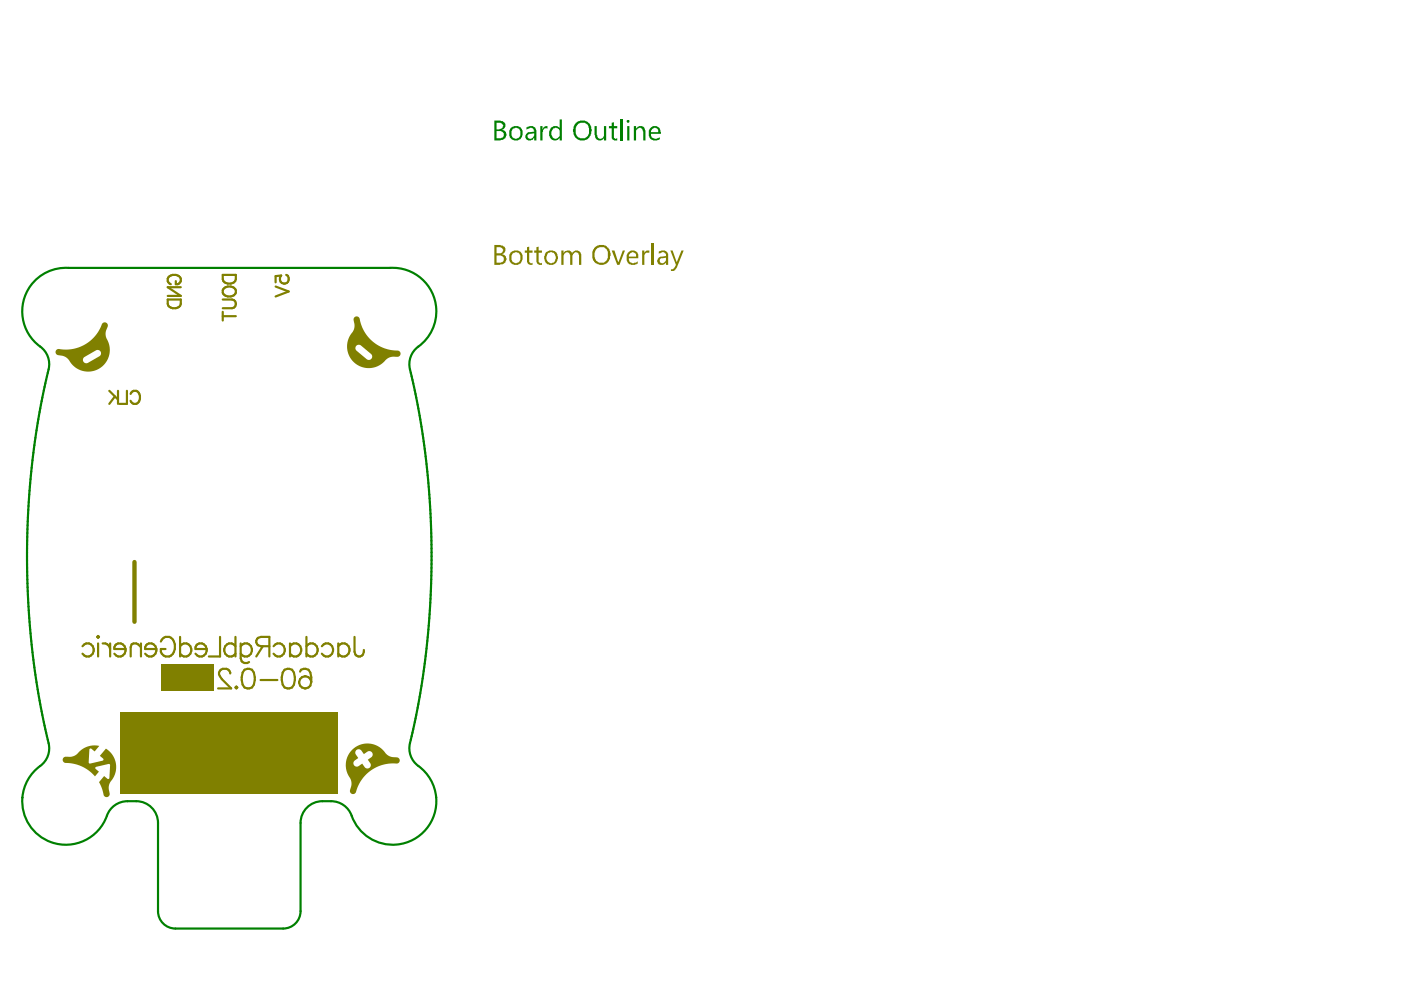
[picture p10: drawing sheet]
<svg xmlns="http://www.w3.org/2000/svg" width="297mm" height="210mm" viewBox="0 0 297 210" stroke-linecap="round" stroke-linejoin="round" font-family="sans-serif">
<path d="M14.5 56.8h68.2M10.3 78.3l-2 9.8-1.4 9.5-.9 10.5-.3 9.8a168.2 168.2 0 0 0 4.6 39.7M86.9 78.3l2.1 9.8 1.3 9.5 .9 10.5 .3 9.8-.3 9.9-.9 10.5-1.3 9.5-2.1 9.8M4.7 169.1h.1M27 169.9h1.9M33.5 174.5v18.7M63.7 174.5v18.7M68.3 169.9h1.9M92.5 169h.1M37.2 196.9h22.8" fill="none" stroke="#008000" stroke-width=".46"/>
<g fill="#008000">
<path d="M114.6 26.7h.4v.7l.1-.1a.41 .41 0 0 1 .5-.4v-.2h.5v.6a.57 .57 0 0 0-.7 0 .57 .57 0 0 0-.3 .6l-.1 .1v1.8h-.4z"/>
<path d="M126.1 26.7h.4v1.9l.1 .1a.66 .66 0 0 0 .6 .7 .66 .66 0 0 0 .7-.4l.1-.2v-2.1h.5v3.1h-.5v-.5a1.01 1.01 0 0 1-1.1 .5 1.01 1.01 0 0 1-.7-1.1l-.1-.1z"/>
<path d="M129.7 26l.5-.1v.8h.7v.5h-.7v1.6a.47 .47 0 0 0 .2 .5 .47 .47 0 0 0 .5 0v.5a.87 .87 0 0 1-1.2-.8v-1.8h-.6v-.5h.6z"/>
<path d="M131.5 25.3h.4v4.5h-.4z"/>
<path d="M134.4 26.7h.5v.6a1.06 1.06 0 0 1 1.2-.5 1.06 1.06 0 0 1 .8 1.1v1.9h-.5v-1.9l-.1-.1a.63 .63 0 0 0-.5-.6 .63 .63 0 0 0-.7 .2l-.2 .3v2.1h-.5z"/>
<path d="M105.3 26v1.4l.7-.1a.63 .63 0 0 0 .6-.4 .63 .63 0 0 0-.3-.8zM105.3 27.8v1.5h.7a.78 .78 0 0 0 .8-.8 .78 .78 0 0 0-.9-.7zM104.8 25.6h1.3a1.19 1.19 0 0 1 1.1 1.3l-.7 .7a1.06 1.06 0 0 1 .8 .7 1.06 1.06 0 0 1-.4 1.1l-.8 .4h-1.3z"/>
<path d="M108.7 27.3a1.59 1.59 0 0 0 .2 2 1.08 1.08 0 0 0 1.3-.3 1.08 1.08 0 0 0 0-1.3l-.1-.4a1.17 1.17 0 0 0-1.4 0zM108.2 27.2l.1-.1a1.5 1.5 0 0 1 2.5 .8v.1a1.45 1.45 0 0 1-.8 1.7 1.45 1.45 0 0 1-1.8-.5 2.23 2.23 0 0 1 0-2z"/>
<path d="M111.9 28.6a.66 .66 0 0 0 .5 .8 .66 .66 0 0 0 .7-.6l.2-.5-1.1 .1zM111.6 27h.1a1.22 1.22 0 0 1 2 .7v2.1h-.4v-.5a1.1 1.1 0 0 1-1.9-.1 .97 .97 0 0 1 .9-1.2l1-.1a.75 .75 0 0 0-.5-.7 .75 .75 0 0 0-.8 .1l-.4 .1z"/>
<path d="M116.8 27.1a1.28 1.28 0 0 1 1.9 .1v-1.9h.4v4.5h-.4v-.6a1.19 1.19 0 0 1-1.4 .6 1.19 1.19 0 0 1-.9-1.3v-.6zM117.1 27.4a1.2 1.2 0 0 0-.2 1.3 1.2 1.2 0 0 0 1.1 .7 1.29 1.29 0 0 0 .3-2.1 .74 .74 0 0 0-1.2 .1z"/>
<path d="M122.5 26.3a2.36 2.36 0 0 0-.1 2.7l.3 .1a1.38 1.38 0 0 0 2.1-.6 2.63 2.63 0 0 0-.3-2.1 1.77 1.77 0 0 0-2-.1zM122.1 26a2.13 2.13 0 0 1 3 .4 2.34 2.34 0 0 1-.9 3.3 1.84 1.84 0 0 1-2.6-1.4 2.54 2.54 0 0 1 .5-2.3z"/>
<path d="M132.8 25.7a.3 .3 0 0 1 .6 0 .3 .3 0 0 1-.6 0zM133 26.7h.4v3.1h-.4z"/>
<path d="M138.3 27.3l-.3 .4v.3h1.6v-.1a.75 .75 0 0 0-.5-.7 .75 .75 0 0 0-.8 .1zM137.8 27.2a1.34 1.34 0 0 1 1.5-.4 1.34 1.34 0 0 1 .8 1.3v.3h-2.1a.98 .98 0 0 0 .6 1 .98 .98 0 0 0 1.1-.2l.2-.1v.4a1.55 1.55 0 0 1-2.2-.4l-.1-1.4z"/>
</g>
<path d="M14.5 56.8a9.3 9.3 0 0 0-9.4 6.4 9.3 9.3 0 0 0 4 10.7 4.6 4.6 0 0 1 1.2 4.4M82.7 56.8a9.3 9.3 0 0 1 9.4 6.4 9.3 9.3 0 0 1-3.9 10.7 4.6 4.6 0 0 0-1.3 4.4M10.3 157.6a4.9 4.9 0 0 1-2.5 5.4 9.3 9.3 0 0 0 1.3 14.8 9.3 9.3 0 0 0 13.9-5.5 4.6 4.6 0 0 1 4-2.4M86.9 157.6a4.9 4.9 0 0 0 2.5 5.4 9.3 9.3 0 0 1-1.3 14.8 9.3 9.3 0 0 1-13.8-5.5 4.6 4.6 0 0 0-4.1-2.4M28.9 169.9a4.6 4.6 0 0 1 4.6 4.6M68.3 169.9a4.6 4.6 0 0 0-4.6 4.6M33.5 193.2a3.7 3.7 0 0 0 3.7 3.7M63.7 193.2a3.7 3.7 0 0 1-3.7 3.7" fill="none" stroke="#008000" stroke-width=".46"/>
<g fill="#808000">
<path d="M13.5 160.6l.5-.2a2.95 2.95 0 0 0 3.1-1.3 4.6 4.6 0 0 1 3.9-.9l-.9 1.1-.8-.6-.3 .1-.2 2.8 .1 .3 3-.7v-.3l-.7-.6 1.3-1.6a4.7 4.7 0 0 1 .8 7.3 2.93 2.93 0 0 0-.1 2.2 .66 .66 0 0 1-.5 .8 .66 .66 0 0 1-.8-.6l-.3-1.3-.6-1.3 1.1-1.3 .7 .7 .4-.2 .1-2.9-.3-.1-2.7 .6-.1 .4 .8 .6-.9 1a8.9 8.9 0 0 0-6.5-2.9 .66 .66 0 0 1-.1-1.1z"/>
<path d="M75.2 67.3a.66 .66 0 0 1 .7-.2 .66 .66 0 0 1 .4 .6 8.3 8.3 0 0 0 8.3 6.7 .66 .66 0 0 1 .3 .8 .66 .66 0 0 1-.7 .5 2.96 2.96 0 0 0-3.1 1.3 4.6 4.6 0 0 1-6.4-.5 4.6 4.6 0 0 1 .2-6.4 4.2 4.2 0 0 0 .1-2.5zM75.6 73.3a.72 .72 0 0 0 0 1.1l2.1 1.7a.72 .72 0 0 0 1 0 .72 .72 0 0 0 0-1.1l-2.3-1.8-.4-.1z"/>
<path d="M74.7 159a4.6 4.6 0 0 1 6.9 .6 3.3 3.3 0 0 0 2.8 1.1 .66 .66 0 0 1 .3 .7 .66 .66 0 0 1-.7 .5 8.3 8.3 0 0 0-8.7 6.3 .66 .66 0 0 1-.8 .1 .66 .66 0 0 1-.3-.8 2.95 2.95 0 0 0-.5-3.3 4.6 4.6 0 0 1 1-5.2zM75.5 159.1l-.2 .7 .7 .9-.8 .5a.72 .72 0 0 0-.1 1 .72 .72 0 0 0 1 .2l.7-.5 .5 .7a.72 .72 0 0 0 1 .2 .72 .72 0 0 0 .2-1l-.5-.7 .7-.5a.72 .72 0 0 0 .2-1 .72 .72 0 0 0-1-.2l-.8 .5-.5-.7a.72 .72 0 0 0-1.1-.1z"/>
<path d="M12 74.2l.5-.2a8.3 8.3 0 0 0 9.3-5.5 .66 .66 0 0 1 .8 0 .66 .66 0 0 1 .2 .8 2.63 2.63 0 0 0-.1 2.6 4.6 4.6 0 0 1-2 6.4 4.6 4.6 0 0 1-6.3-2.2 3 3 0 0 0-2.1-.8 .66 .66 0 0 1-.5-.5 .66 .66 0 0 1 .2-.6zM17.8 75.8a.72 .72 0 0 0-.1 .9 .72 .72 0 0 0 1 .2l2.4-1.4a.72 .72 0 0 0 .2-.9 .72 .72 0 0 0-1-.3z"/>
</g>
<path d="M28.5 119.2v12.6" fill="none" stroke="#808000" stroke-width=".92"/>
<g fill="#808000">
<path d="M34.2 140.8h11.2v5.6h-11.2z" fill-rule="evenodd"/>
<path d="M25.5 151.1h46v17.3h-46z" fill-rule="evenodd"/>
</g>
<g fill="none" stroke="#808000" stroke-width=".46">
<path d="M37.3 59.6v.7a1 1 0 0 0 1.1-1 1 1 0 0 0-1.1-1 1.21 1.21 0 0 0-1.3 .2 1.21 1.21 0 0 0-.3 1.4l.5 .4M47.2 58.3h2.8v.9a1.48 1.48 0 0 1-1.4 1 1.48 1.48 0 0 1-1.4-1zM60.7 58.3a.98 .98 0 0 1 .4 1.4 .98 .98 0 0 1-1.5 .2 .98 .98 0 0 1 0-1.5l-1.2 .1v1.4M35.6 63.5h2.7v.9a1.48 1.48 0 0 1-1.4 1 1.48 1.48 0 0 1-1.3-1zM38.3 60.9h-2.7l2.7 1.8h-2.7M47.2 66.1v1.9M47.2 63.5h2a.93 .93 0 0 1 .8 .9 .93 .93 0 0 1-.8 1h-2M47.2 67h2.8M47.4 61.3a1.61 1.61 0 0 1 2.6 .2 1.45 1.45 0 0 1-1 1.4 1.45 1.45 0 0 1-1.6-.6l-.2-.2zM58.4 60.7l2.8 1.1-2.8 1.1M23.2 82.9l1.8 1.8M24.4 84.1l-1.2 1.5"/>
<path d="M25 82.9v2.7M26.9 82.9v2.7h-1.6M27.7 83.5a1.02 1.02 0 0 1 1.1-.6 1.02 1.02 0 0 1 .9 1 1.21 1.21 0 0 1-.3 1.3 1.21 1.21 0 0 1-1.3 .3l-.4-.5M17.5 137a1.37 1.37 0 0 1 2.4 .4 1.37 1.37 0 0 1-1.6 1.8l-.8-.6M20.6 135l.2-.2 .2 .2-.2 .2zM20.8 136.4v2.8M21.8 136.4a1.34 1.34 0 0 1 1.6 1.2M23.4 136.4v2.8M24.4 136.8a1.25 1.25 0 0 1 1.4-.3 1.25 1.25 0 0 1 .8 1.1h-2.4zM26.6 137.6a1.31 1.31 0 0 1-.8 1.5 1.31 1.31 0 0 1-1.6-.5M29.9 137.2l-1-.8h-.6l-.4 .2-.2 .6v2M29.9 136.4v2.8"/>
<path d="M31 136.8a1.24 1.24 0 0 1 1.3-.3 1.24 1.24 0 0 1 .9 1.1h-2.4zM33.2 137.6a1.31 1.31 0 0 1-.8 1.5 1.31 1.31 0 0 1-1.6-.5M34.1 136a1.44 1.44 0 0 1 1.4-1 1.44 1.44 0 0 1 1.4 1 2.34 2.34 0 0 1-1 3.2 1.41 1.41 0 0 1-1.8-1.6h1M38.2 137a1.37 1.37 0 0 1 2.4 .4 1.37 1.37 0 0 1-1.6 1.8l-.8-.6M38.2 135v4.2M41.6 136.8a1.25 1.25 0 0 1 1.4-.3 1.25 1.25 0 0 1 .8 1.1h-2.4zM43.8 137.6a1.31 1.31 0 0 1-.8 1.5 1.31 1.31 0 0 1-1.6-.5M46.7 135v4.2h-2.4M49.9 137a1.37 1.37 0 0 0-2.4 .4 1.37 1.37 0 0 0 1.6 1.8l.8-.6M49.9 135v4.2M51 137a1.37 1.37 0 0 1 2.4 .4 1.37 1.37 0 0 1-1.6 1.8l-.8-.6M51 136.4v3.2a1.09 1.09 0 0 0 .7 .9 1.09 1.09 0 0 0 1.1-.1"/>
<path d="M55.7 137l-1.4 2.2M57.1 137h-1.8l-.6-.2a.96 .96 0 0 1 0-1.6l.6-.2h1.8v4.2M58 137a1.37 1.37 0 0 1 2.4 .4 1.37 1.37 0 0 1-1.6 1.8l-.8-.6M61.5 137a1.37 1.37 0 0 1 2.4 .4 1.37 1.37 0 0 1-1.6 1.8l-.8-.6M61.5 136.4v2.8M65 137a1.37 1.37 0 0 1 2.3 .4 1.37 1.37 0 0 1-1.5 1.8l-.8-.6M65 135v4.2M68.2 137a1.37 1.37 0 0 1 2.4 .4 1.37 1.37 0 0 1-1.6 1.8l-.8-.6M71.7 137a1.37 1.37 0 0 1 2.4 .4 1.37 1.37 0 0 1-1.6 1.8l-.8-.6M71.7 136.4v2.8M75.2 135v3.2l.2 .6a.96 .96 0 0 0 1.5 0l.2-1M48.8 142.8a1.03 1.03 0 0 0-.8-1h-.8a1.01 1.01 0 0 0-.6 1.6l.4 .6 2 2h-2.8"/>
<path d="M49.9 145.8l.2-.2 .2 .2-.2 .2zM51.8 142a1.35 1.35 0 0 1 2 .6 3.4 3.4 0 0 1-.4 3.2 1.35 1.35 0 0 1-2-.6 3.4 3.4 0 0 1 .4-3.2zM55.2 144.2h3.6M60.3 142a1.35 1.35 0 0 1 2 .6 3.4 3.4 0 0 1-.4 3.2 1.35 1.35 0 0 1-2-.6 3.4 3.4 0 0 1 .4-3.2zM63.6 142.4a1.22 1.22 0 0 1 1.8-.4l.4 .6 .2 2"/>
<circle cx="64.7" cy="144.7" r="1.29"/>
</g>
<g fill="#808000">
<path d="M111.7 52.4l.5-.1v.8h.7v.5h-.7v1.6a.47 .47 0 0 0 .2 .5 .47 .47 0 0 0 .5 0v.5h-.1a.83 .83 0 0 1-1.1-.9v-1.7h-.4v-.5h.4z"/>
<path d="M113.7 52.4l.5-.1v.8h.7v.5h-.7v1.6a.47 .47 0 0 0 .2 .5 .47 .47 0 0 0 .5 0v.5h-.1a.83 .83 0 0 1-1.1-.9v-1.7h-.4v-.5h.4z"/>
<path d="M119 53.1h.5v.5a1.07 1.07 0 0 1 1.9 .1l.1-.2a1 1 0 0 1 1.2-.3 1 1 0 0 1 .5 1.1v1.9h-.4v-1.9a.68 .68 0 0 0-.5-.7 .68 .68 0 0 0-.8 .3l-.1 2.3h-.5v-1.8a.71 .71 0 0 0-.3-.8 .71 .71 0 0 0-.9 .1l-.2 .5v2h-.5z"/>
<path d="M129.7 53.1h.6l.8 2.6 .9-2.6h.5l-1.2 3.1h-.4z"/>
<path d="M136.1 53.1h.5v.7v-.1a.88 .88 0 0 1 1.1-.6v.5h-.3a.74 .74 0 0 0-.7 .2 .74 .74 0 0 0-.1 .8v1.6h-.5z"/>
<path d="M138.1 51.7h.5v4.5h-.5z"/>
<path d="M142.1 53.1h.5l.9 2.6 1-2.6h.5l-1.5 3.6h-.1a.88 .88 0 0 1-1.1 .8v-.5a.42 .42 0 0 0 .4 .1 .42 .42 0 0 0 .3-.4l.3-.5z"/>
<path d="M105.3 52.4v1.3h.6a.61 .61 0 0 0 .7-.4 .61 .61 0 0 0-.4-.8zM105.3 54.2v1.5h.7a.78 .78 0 0 0 .8-.8 .78 .78 0 0 0-.9-.7zM104.8 51.9h1.3l.1 .2a.95 .95 0 0 1 1 .8 .95 .95 0 0 1-.7 1 1.02 1.02 0 0 1 .9 .9 1.02 1.02 0 0 1-.7 1.1l-.7 .3h-1.2z"/>
<path d="M108.7 53.7a1.53 1.53 0 0 0 .2 2 1.08 1.08 0 0 0 1.3-.3 1.08 1.08 0 0 0 0-1.3l-.2-.4a1 1 0 0 0-1.3 0zM108.2 53.6l.1-.1a1.5 1.5 0 0 1 2.5 .8v.1a1.45 1.45 0 0 1-.8 1.6 1.45 1.45 0 0 1-1.8-.4l-.2-.4v-1.1z"/>
<path d="M116.1 53.8v.1a1.09 1.09 0 0 0-.1 1.5 1.09 1.09 0 0 0 1.5 .2 1.27 1.27 0 0 0-.2-2h-.2a.77 .77 0 0 0-1 .2zM115.7 53.5a1.63 1.63 0 0 1 2.5 .4v.2a1.56 1.56 0 0 1-1.5 2.1 1.43 1.43 0 0 1-1.3-1.8z"/>
<path d="M126.3 53a2.13 2.13 0 0 0 .3 2.5h.2a1.36 1.36 0 0 0 1.4 0 1.36 1.36 0 0 0 .7-1.3 1.44 1.44 0 0 0-.8-1.7 1.44 1.44 0 0 0-1.8 .5zM125.9 52.6a1.96 1.96 0 0 1 2.2-.7 1.96 1.96 0 0 1 1.4 1.8 3 3 0 0 1-.6 2 2.06 2.06 0 0 1-2.6 0 2.06 2.06 0 0 1-.6-2.5z"/>
<path d="M133.6 53.7l-.3 .4v.3h1.6a.77 .77 0 0 0-.4-.8 .77 .77 0 0 0-.9 .1zM133.1 53.6a1.22 1.22 0 0 1 1.4-.5 1.22 1.22 0 0 1 .8 1.2v.5h-2v.1a.87 .87 0 0 0 1.2 .8h.4l.3-.2v.4a1.79 1.79 0 0 1-2.1-.2 2.46 2.46 0 0 1 0-2.1z"/>
<path d="M139.9 55a.58 .58 0 0 0 .3 .7 .58 .58 0 0 0 .8-.2l.2-.3v-.6l-1.1 .2zM139.7 53.3a1.21 1.21 0 0 1 1.2-.2 1.21 1.21 0 0 1 .8 1.1v2h-.5v-.5a.97 .97 0 0 1-1.3 .4 .97 .97 0 0 1-.5-1.2l.6-.5 1.2-.1a.75 .75 0 0 0-.4-.8 .75 .75 0 0 0-.9 .2l-.2 .1z"/>
</g>
</svg>
